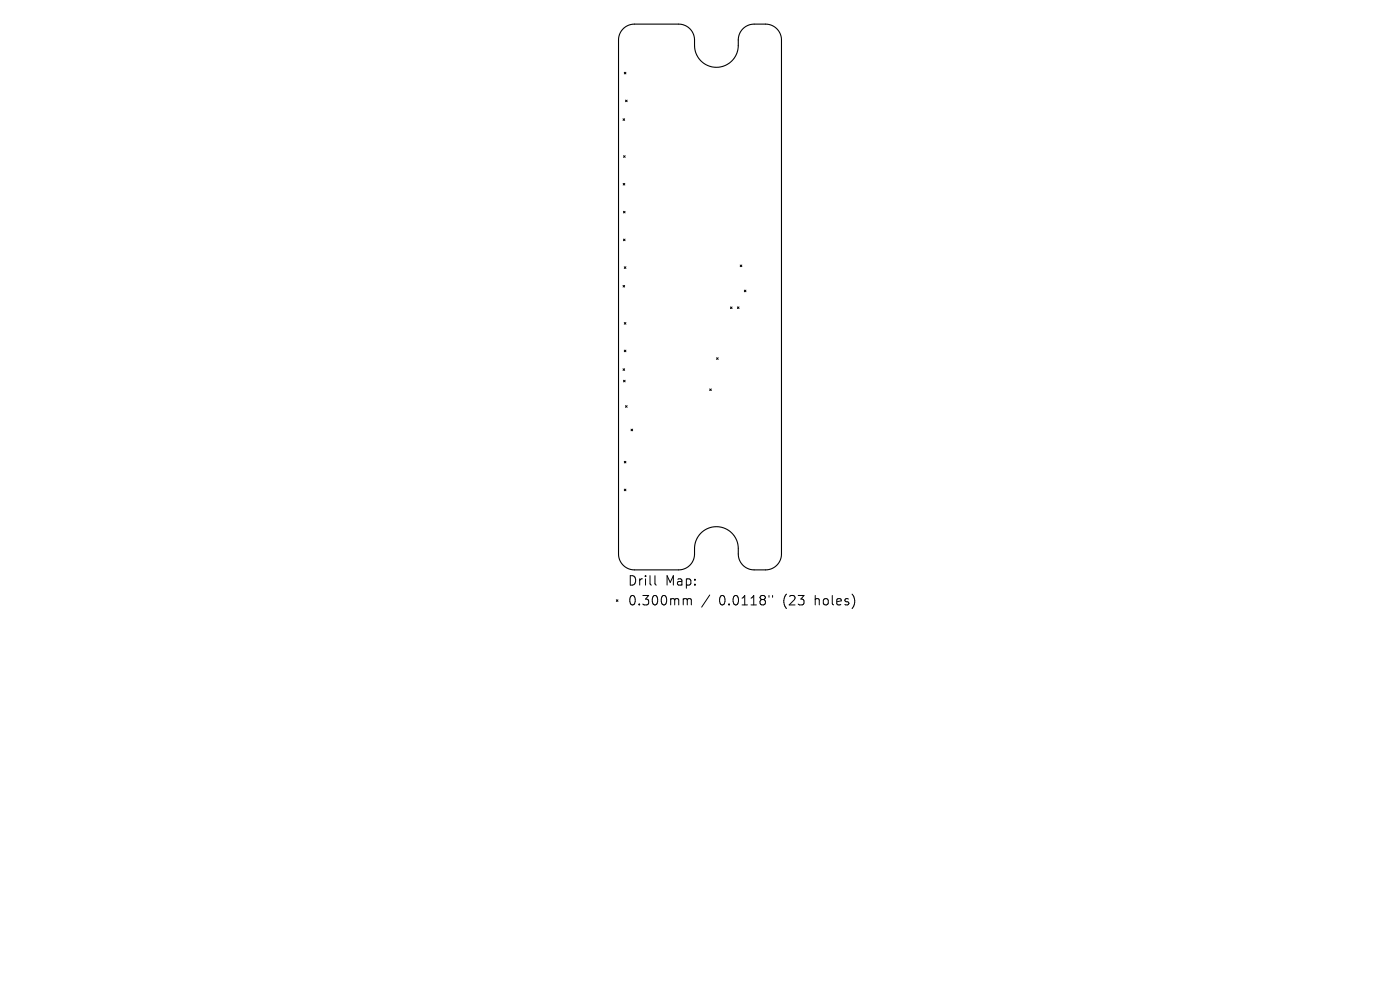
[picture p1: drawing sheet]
<svg xmlns="http://www.w3.org/2000/svg" width="297mm" height="210mm" viewBox="0 0 297 210" stroke-linecap="round" stroke-linejoin="round" font-family="sans-serif">
<defs><g id="words">
<g font-size="2.8">
<text x="133.1" y="124.5">Drill</text>
<text x="141.1" y="124.5">Map:</text>
<text x="133.1" y="128.7">0.300mm</text>
<text x="152.5" y="128.7">0.0118&quot;</text>
<text x="166.3" y="128.7">(23</text>
<text x="173.1" y="128.7">holes)</text>
</g>
</g></defs>
<path d="M132.2 6.1a3.4 3.4 0 0 1 2.4-1h9.4a3.4 3.4 0 0 1 3.3 3.4 5.3 5.3 0 0 0 1.2 4.2 4.6 4.6 0 0 0 5.1 1.3 4.6 4.6 0 0 0 3-4.3v-1.2a3.4 3.4 0 0 1 3.4-3.4h2.4a3.4 3.4 0 0 1 3.4 3.4v109a3.4 3.4 0 0 1-3.4 3.4h-2.4a3.4 3.4 0 0 1-3.4-3.4 5.3 5.3 0 0 0-1.1-4.2 4.6 4.6 0 0 0-5.1-1.3 4.6 4.6 0 0 0-3.1 4.3v1.2a3.4 3.4 0 0 1-3.3 3.4h-9.4a3.4 3.4 0 0 1-3.4-3.4v-109a3.4 3.4 0 0 1 1-2.4z" fill="none" stroke="#000" stroke-width=".23"/>
<g fill="none" stroke="#000" stroke-width=".21">
<path d="M132.4 15.3l.4 .4M132.8 15.3l-.4 .4M132.2 25.2l.3 .3M132.2 38.9l.4 .4M132.3 33l.3 .4M132.5 25.2l-.3 .3M132.6 38.9l-.4 .4M132.6 33l-.3 .4M132.7 21.2l.3 .4M133 21.2l-.3 .4M132.3 44.8l.3 .4M132.3 50.7l.3 .4"/>
<path d="M132.4 56.6l.4 .3M132.6 44.8l-.3 .4M132.6 50.7l-.3 .4M132.8 56.6l-.4 .3M157 56.2l.4 .4M157.4 56.2l-.4 .4M132.2 60.5l.3 .4M132.2 78.2l.3 .4M132.4 68.4l.4 .4M132.4 74.3l.4 .3M132.5 60.5l-.3 .4M132.5 78.2l-.3 .4"/>
<path d="M132.8 68.4l-.4 .4M132.8 74.3l-.4 .3M152 75.9l.4 .3M152.4 75.9l-.4 .3M155 65.1l.3 .4M155.3 65.1l-.3 .4M156.4 65.1l.4 .3M156.8 65.1l-.4 .3M157.9 61.5l.4 .4M158.3 61.5l-.4 .4M132.3 80.7l.3 .3M132.4 97.9l.4 .3"/>
<path d="M132.6 80.7l-.3 .3M132.7 86.1l.3 .3M132.8 97.9l-.4 .3M133 86.1l-.3 .3M133.9 91l.3 .4M134.2 91l-.3 .4M150.6 82.5l.3 .4M150.9 82.5l-.3 .4M132.4 103.8l.4 .3M132.8 103.8l-.4 .3M130.8 127.2l.3 .4M131.1 127.2l-.3 .4"/>
<path d="M138.9 122.1v1.7l.3 .3M145.2 127h.3l.3 .3M145.8 127.3l.3-.3 .5 .1 .1 1.2M145.8 127.3v1M150.6 126.2l-1.7 2.6M163.1 126.3v.4M163.9 126.3v.4"/>
</g>
<use href="#words"/>
</svg>
